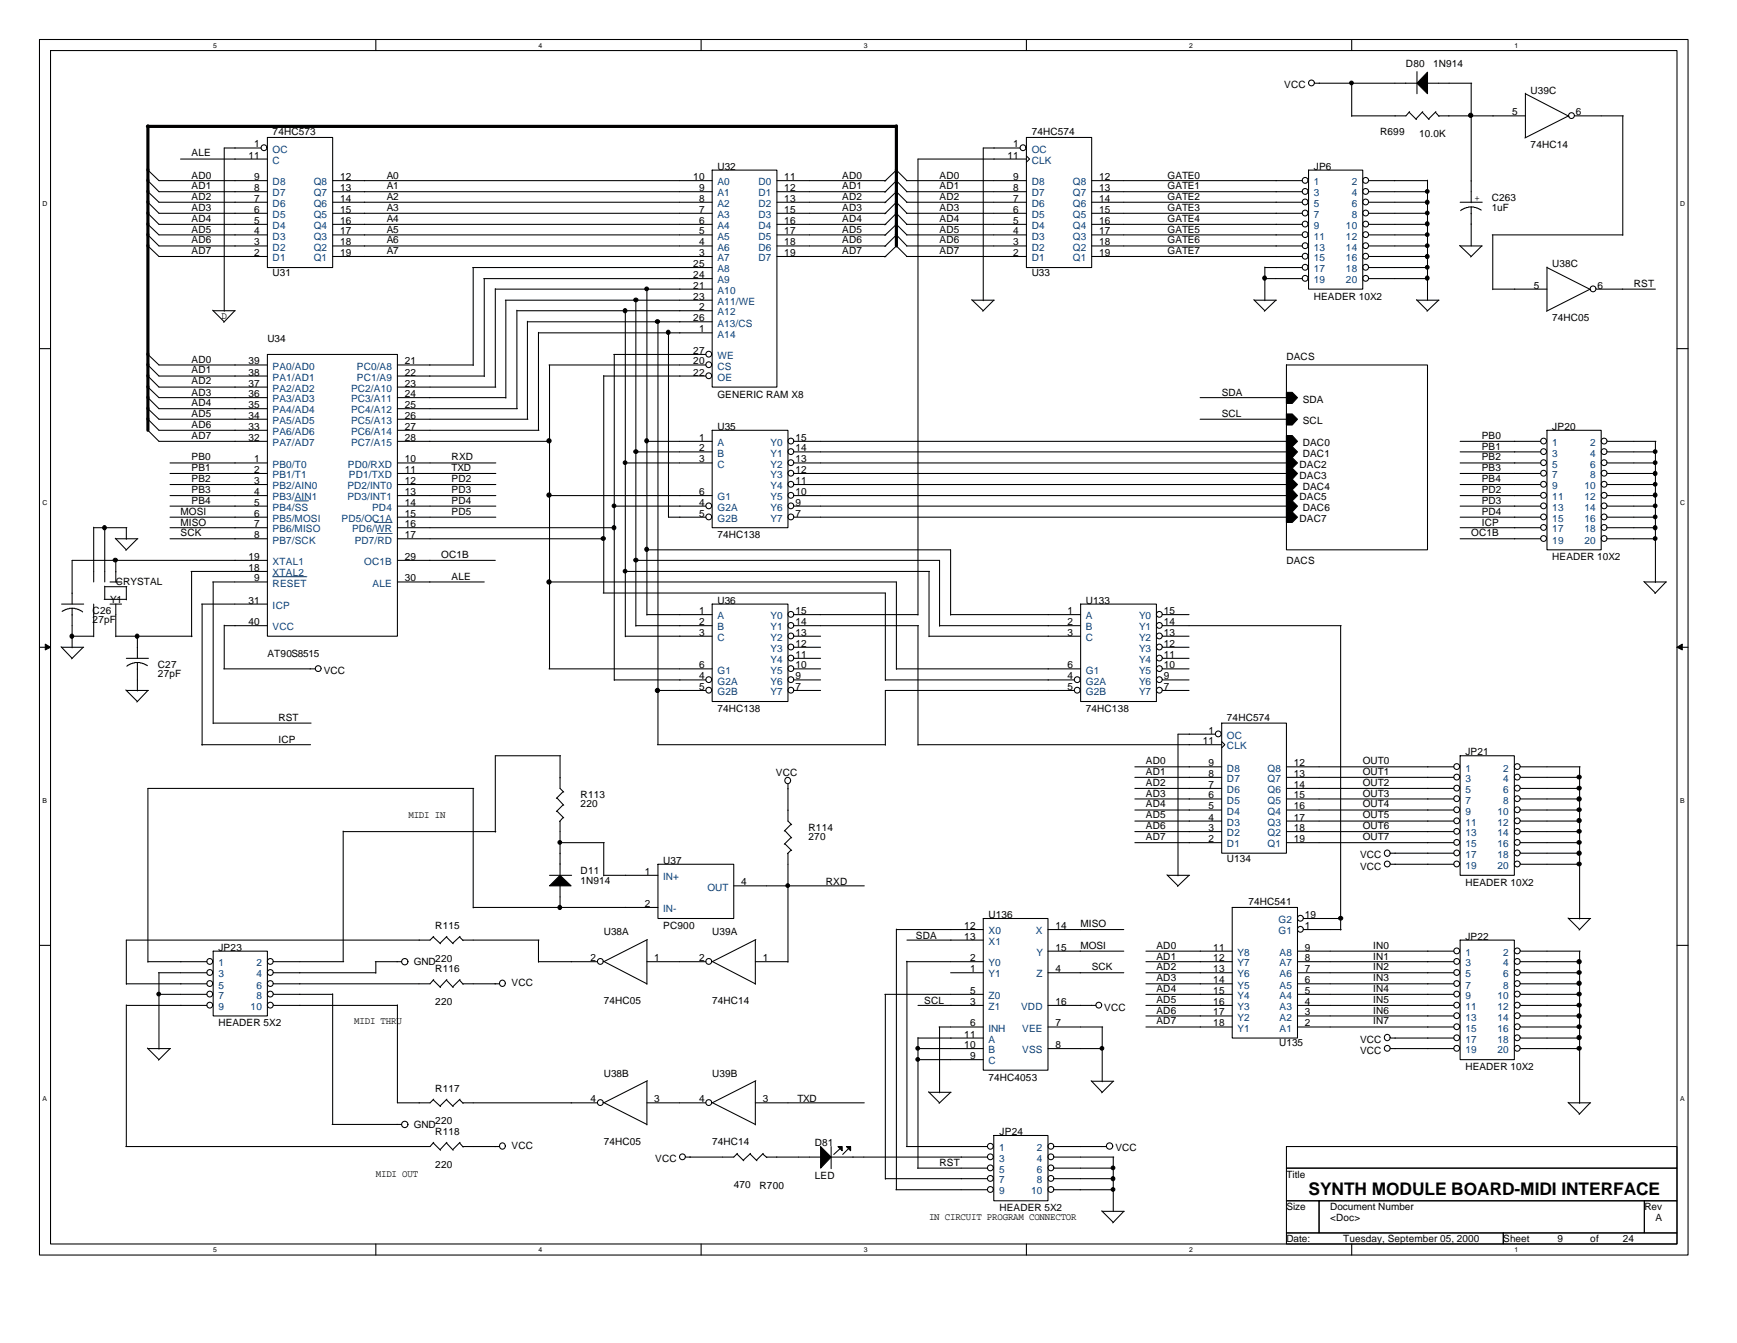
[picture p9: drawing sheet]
<svg xmlns="http://www.w3.org/2000/svg" width="279mm" height="216mm" viewBox="0 0 279 216" stroke-linecap="round" stroke-linejoin="round" font-family="sans-serif">
<defs><g id="words">
<text font-size="2.8" x="210.5" y="192.1">SYNTH MODULE BOARD-MIDI INTERFACE</text>
<g font-size="1.6">
<text x="226.1" y="10.8">D80</text>
<text x="230.5" y="10.8">1N914</text>
<text x="206.6" y="14.2">VCC</text>
<text x="246.2" y="15.1">U39C</text>
<text x="40.9" y="23.7">1</text>
<text x="43.9" y="21.7">74HC573</text>
<text x="163" y="23.7">1</text>
<text x="165.9" y="21.7">74HC574</text>
<text x="222" y="21.7">R699</text>
<text x="228.3" y="22">10.0K</text>
<text x="243.2" y="18.5">5</text>
<text x="246.2" y="23.8">74HC14</text>
<text x="253.5" y="18.5">6</text>
<text x="30.8" y="28.7">AD0</text>
<text x="30.8" y="25.1">ALE</text>
<text x="40" y="25.5">11</text>
<text x="40.9" y="29">9</text>
<text x="54.7" y="29">12</text>
<text x="62.2" y="28.7">A0</text>
<text x="111.5" y="29">10</text>
<text x="115.4" y="27.3">U32</text>
<text x="126.2" y="29">11</text>
<text x="135.5" y="28.7">AD0</text>
<text x="151.1" y="28.7">AD0</text>
<text x="162.1" y="25.5">11</text>
<text x="163" y="29">9</text>
<text x="176.8" y="29">12</text>
<text x="187.8" y="28.7">GATE0</text>
<text x="211.3" y="27.3">JP6</text>
<text x="30.8" y="30.4">AD1</text>
<text x="30.8" y="32.2">AD2</text>
<text x="30.8" y="33.9">AD3</text>
<text x="30.8" y="35.6">AD4</text>
<text x="40.9" y="36">5</text>
<text x="40.9" y="34.2">6</text>
<text x="40.9" y="32.4">7</text>
<text x="40.9" y="30.7">8</text>
<text x="54.7" y="36">16</text>
<text x="54.7" y="34.2">15</text>
<text x="54.7" y="32.4">14</text>
<text x="54.7" y="30.7">13</text>
<text x="62.2" y="30.4">A1</text>
<text x="62.2" y="32.2">A2</text>
<text x="62.2" y="35.6">A4</text>
<text x="62.2" y="33.9">A3</text>
<text x="112.4" y="30.7">9</text>
<text x="112.4" y="32.4">8</text>
<text x="112.4" y="34.2">7</text>
<text x="112.4" y="36">6</text>
<text x="126.2" y="30.7">12</text>
<text x="126.2" y="32.4">13</text>
<text x="126.2" y="34.2">15</text>
<text x="126.2" y="36">16</text>
<text x="135.5" y="30.4">AD1</text>
<text x="135.5" y="32.2">AD2</text>
<text x="135.5" y="33.9">AD3</text>
<text x="135.5" y="35.6">AD4</text>
<text x="151.1" y="30.4">AD1</text>
<text x="151.1" y="32.2">AD2</text>
<text x="151.1" y="33.9">AD3</text>
<text x="151.1" y="35.6">AD4</text>
<text x="163" y="36">5</text>
<text x="163" y="34.2">6</text>
<text x="163" y="32.4">7</text>
<text x="163" y="30.7">8</text>
<text x="176.8" y="36">16</text>
<text x="176.8" y="34.2">15</text>
<text x="176.8" y="32.4">14</text>
<text x="176.8" y="30.7">13</text>
<text x="187.8" y="30.4">GATE1</text>
<text x="187.8" y="32.2">GATE2</text>
<text x="187.8" y="33.9">GATE3</text>
<text x="187.8" y="35.6">GATE4</text>
<text x="237.2" y="32.3">+</text>
<text x="239.9" y="32.3">C263</text>
<text x="239.9" y="33.9">1uF</text>
<text x="30.8" y="37.4">AD5</text>
<text x="30.8" y="39.1">AD6</text>
<text x="30.8" y="40.9">AD7</text>
<text x="40.9" y="41.1">2</text>
<text x="40.9" y="39.5">3</text>
<text x="40.9" y="37.7">4</text>
<text x="54.7" y="41.1">19</text>
<text x="54.7" y="39.5">18</text>
<text x="54.7" y="37.7">17</text>
<text x="62.2" y="37.4">A5</text>
<text x="62.2" y="39.1">A6</text>
<text x="62.2" y="40.9">A7</text>
<text x="112.4" y="37.7">5</text>
<text x="112.4" y="39.5">4</text>
<text x="112.4" y="41.1">3</text>
<text x="126.2" y="37.7">17</text>
<text x="126.2" y="39.5">18</text>
<text x="126.2" y="41.1">19</text>
<text x="135.5" y="40.9">AD7</text>
<text x="135.5" y="37.4">AD5</text>
<text x="135.5" y="39.1">AD6</text>
<text x="151.1" y="37.4">AD5</text>
<text x="151.1" y="39.1">AD6</text>
<text x="151.1" y="40.9">AD7</text>
<text x="163" y="41.1">2</text>
<text x="163" y="39.5">3</text>
<text x="163" y="37.7">4</text>
<text x="176.8" y="41.1">19</text>
<text x="176.8" y="39.5">18</text>
<text x="176.8" y="37.7">17</text>
<text x="187.8" y="37.4">GATE5</text>
<text x="187.8" y="39.1">GATE6</text>
<text x="187.8" y="40.9">GATE7</text>
<text x="43.9" y="44.4">U31</text>
<text x="111.5" y="42.9">25</text>
<text x="111.5" y="44.7">24</text>
<text x="111.5" y="46.4">21</text>
<text x="165.9" y="44.4">U33</text>
<text x="246.7" y="46.4">5</text>
<text x="249.7" y="42.9">U38C</text>
<text x="257" y="46.4">6</text>
<text x="262.8" y="46.1">RST</text>
<text x="35.6" y="51.3">D</text>
<text x="111.5" y="48.2">23</text>
<text x="111.5" y="51.6">26</text>
<text x="112.4" y="49.9">2</text>
<text x="112.4" y="53.4">1</text>
<text x="211.3" y="48.2">HEADER 10X2</text>
<text x="249.7" y="51.6">74HC05</text>
<text x="30.8" y="58.3">AD0</text>
<text x="40" y="58.6">39</text>
<text x="43" y="55">U34</text>
<text x="65.1" y="58.6">21</text>
<text x="111.5" y="56.9">27</text>
<text x="111.5" y="58.6">20</text>
<text x="206.9" y="57.8">DACS</text>
<text x="30.8" y="60">AD1</text>
<text x="30.8" y="61.8">AD2</text>
<text x="30.8" y="63.6">AD3</text>
<text x="30.8" y="65.3">AD4</text>
<text x="40" y="60.4">38</text>
<text x="40" y="62.1">37</text>
<text x="40" y="63.8">36</text>
<text x="40" y="65.6">35</text>
<text x="65.1" y="60.4">22</text>
<text x="65.1" y="62.1">23</text>
<text x="65.1" y="63.8">24</text>
<text x="65.1" y="65.6">25</text>
<text x="111.5" y="60.4">22</text>
<text x="115.4" y="63.9">GENERIC RAM X8</text>
<text x="196.5" y="63.6">SDA</text>
<text x="209.5" y="64.8">SDA</text>
<text x="30.8" y="70.5">AD7</text>
<text x="30.8" y="67.1">AD5</text>
<text x="30.8" y="68.7">AD6</text>
<text x="40" y="67.3">34</text>
<text x="40" y="69.1">33</text>
<text x="40" y="70.9">32</text>
<text x="65.1" y="67.3">26</text>
<text x="65.1" y="69.1">27</text>
<text x="65.1" y="70.9">28</text>
<text x="112.4" y="70.9">1</text>
<text x="115.4" y="69.1">U35</text>
<text x="127.9" y="70.9">15</text>
<text x="196.5" y="67.1">SCL</text>
<text x="209.5" y="68.2">SCL</text>
<text x="209.5" y="71.7">DAC0</text>
<text x="238.3" y="70.5">PB0</text>
<text x="249.7" y="69.1">JP20</text>
<text x="30.8" y="74">PB0</text>
<text x="30.8" y="75.8">PB1</text>
<text x="30.8" y="77.5">PB2</text>
<text x="40.9" y="74.3">1</text>
<text x="40.9" y="76">2</text>
<text x="40.9" y="77.8">3</text>
<text x="65.1" y="74.3">10</text>
<text x="65.1" y="76">11</text>
<text x="65.1" y="77.8">12</text>
<text x="72.6" y="77.5">PD2</text>
<text x="72.6" y="74">RXD</text>
<text x="72.6" y="75.8">TXD</text>
<text x="112.4" y="72.6">2</text>
<text x="112.4" y="74.3">3</text>
<text x="127.9" y="72.6">14</text>
<text x="127.9" y="74.3">13</text>
<text x="127.9" y="76">12</text>
<text x="127.9" y="77.8">11</text>
<text x="209" y="75.3">DAC2</text>
<text x="209" y="77">DAC3</text>
<text x="209.5" y="73.5">DAC1</text>
<text x="238.3" y="72.3">PB1</text>
<text x="238.3" y="74">PB2</text>
<text x="238.3" y="75.8">PB3</text>
<text x="238.3" y="77.5">PB4</text>
<text x="29" y="82.7">MOSI</text>
<text x="30.8" y="79.2">PB3</text>
<text x="30.8" y="81">PB4</text>
<text x="40.9" y="79.6">4</text>
<text x="40.9" y="81.3">5</text>
<text x="40.9" y="83.1">6</text>
<text x="65.1" y="79.6">13</text>
<text x="65.1" y="81.3">14</text>
<text x="65.1" y="83.1">15</text>
<text x="72.6" y="79.2">PD3</text>
<text x="72.6" y="81">PD4</text>
<text x="72.6" y="82.7">PD5</text>
<text x="112.4" y="79.6">6</text>
<text x="112.4" y="81.3">4</text>
<text x="112.4" y="83.1">5</text>
<text x="127.9" y="79.6">10</text>
<text x="127.9" y="81.3">9</text>
<text x="127.9" y="83.1">7</text>
<text x="209" y="80.4">DAC5</text>
<text x="209" y="84">DAC7</text>
<text x="209.5" y="78.7">DAC4</text>
<text x="209.5" y="82.2">DAC6</text>
<text x="238.3" y="79.2">PD2</text>
<text x="238.3" y="81">PD3</text>
<text x="238.3" y="82.7">PD4</text>
<text x="29" y="84.5">MISO</text>
<text x="29" y="86.2">SCK</text>
<text x="40.9" y="84.8">7</text>
<text x="40.9" y="86.5">8</text>
<text x="65.1" y="84.8">16</text>
<text x="65.1" y="86.5">17</text>
<text x="71" y="89.7">OC1B</text>
<text x="115.4" y="86.5">74HC138</text>
<text x="236.6" y="86.2">OC1B</text>
<text x="238.3" y="84.5">ICP</text>
<text x="18.6" y="94.1">CRYSTAL</text>
<text x="40" y="91.8">18</text>
<text x="40" y="90">19</text>
<text x="40.9" y="93.5">9</text>
<text x="65.1" y="90">29</text>
<text x="65.1" y="93.5">30</text>
<text x="72.6" y="93.2">ALE</text>
<text x="206.9" y="90.6">DACS</text>
<text x="249.7" y="90.1">HEADER 10X2</text>
<text x="14.9" y="98.6">C26</text>
<text x="14.9" y="100.2">27pF</text>
<text x="17.7" y="96.9">Y1</text>
<text x="40" y="97">31</text>
<text x="40" y="100.5">40</text>
<text x="112.4" y="98.7">1</text>
<text x="112.4" y="100.5">2</text>
<text x="115.4" y="97">U36</text>
<text x="127.9" y="98.7">15</text>
<text x="127.9" y="100.5">14</text>
<text x="171.7" y="98.7">1</text>
<text x="171.7" y="100.5">2</text>
<text x="174.7" y="97">U133</text>
<text x="187.2" y="98.7">15</text>
<text x="187.2" y="100.5">14</text>
<text x="25.4" y="107.4">C27</text>
<text x="43" y="105.6">AT90S8515</text>
<text x="112.4" y="102.2">3</text>
<text x="112.4" y="107.4">6</text>
<text x="127.9" y="102.2">13</text>
<text x="127.9" y="104">12</text>
<text x="127.9" y="105.7">11</text>
<text x="127.9" y="107.4">10</text>
<text x="171.7" y="102.2">3</text>
<text x="171.7" y="107.4">6</text>
<text x="187.2" y="102.2">13</text>
<text x="187.2" y="104">12</text>
<text x="187.2" y="105.7">11</text>
<text x="187.2" y="107.4">10</text>
<text x="25.4" y="108.9">27pF</text>
<text x="52.1" y="108.4">VCC</text>
<text x="112.4" y="109.2">4</text>
<text x="112.4" y="110.9">5</text>
<text x="127.9" y="109.2">9</text>
<text x="127.9" y="110.9">7</text>
<text x="171.7" y="109.2">4</text>
<text x="171.7" y="110.9">5</text>
<text x="187.2" y="109.2">9</text>
<text x="187.2" y="110.9">7</text>
<text x="44.8" y="119.4">ICP</text>
<text x="44.8" y="115.9">RST</text>
<text x="115.4" y="114.5">74HC138</text>
<text x="174.7" y="114.5">74HC138</text>
<text x="193.5" y="119.6">11</text>
<text x="194.4" y="117.9">1</text>
<text x="197.4" y="115.9">74HC574</text>
<text x="124.8" y="124.8">VCC</text>
<text x="184.3" y="122.9">AD0</text>
<text x="184.3" y="124.6">AD1</text>
<text x="194.4" y="124.9">8</text>
<text x="194.4" y="123.2">9</text>
<text x="208.1" y="124.9">13</text>
<text x="208.1" y="123.2">12</text>
<text x="219.2" y="122.9">OUT0</text>
<text x="219.2" y="124.6">OUT1</text>
<text x="235.7" y="121.4">JP21</text>
<text x="65.7" y="131.6">MIDI IN</text>
<text x="93.4" y="128.3">R113</text>
<text x="93.4" y="129.8">220</text>
<text x="184.3" y="126.3">AD2</text>
<text x="184.3" y="128.1">AD3</text>
<text x="184.3" y="129.8">AD4</text>
<text x="184.3" y="131.6">AD5</text>
<text x="194.4" y="131.9">4</text>
<text x="194.4" y="130.1">5</text>
<text x="194.4" y="128.4">6</text>
<text x="194.4" y="126.7">7</text>
<text x="208.1" y="131.9">17</text>
<text x="208.1" y="130.1">16</text>
<text x="208.1" y="128.4">15</text>
<text x="208.1" y="126.7">14</text>
<text x="219.2" y="126.3">OUT2</text>
<text x="219.2" y="128.1">OUT3</text>
<text x="219.2" y="129.8">OUT4</text>
<text x="219.2" y="131.6">OUT5</text>
<text x="130" y="133.5">R114</text>
<text x="130" y="135">270</text>
<text x="184.3" y="133.3">AD6</text>
<text x="184.3" y="135">AD7</text>
<text x="194.4" y="135.4">2</text>
<text x="194.4" y="133.6">3</text>
<text x="208.1" y="135.4">19</text>
<text x="208.1" y="133.6">18</text>
<text x="219.2" y="133.3">OUT6</text>
<text x="219.2" y="135">OUT7</text>
<text x="93.4" y="140.5">D11</text>
<text x="93.4" y="142.1">1N914</text>
<text x="103.7" y="140.6">1</text>
<text x="106.7" y="138.9">U37</text>
<text x="119.2" y="142.3">4</text>
<text x="132.8" y="142.2">RXD</text>
<text x="197.4" y="138.5">U134</text>
<text x="218.8" y="138">VCC</text>
<text x="218.8" y="139.8">VCC</text>
<text x="235.7" y="142.4">HEADER 10X2</text>
<text x="70" y="149.4">R115</text>
<text x="103.7" y="145.8">2</text>
<text x="106.7" y="149.4">PC900</text>
<text x="155.1" y="149.4">12</text>
<text x="159" y="147.6">U136</text>
<text x="169.8" y="149.4">14</text>
<text x="173.8" y="149">MISO</text>
<text x="200.8" y="145.5">74HC541</text>
<text x="209.9" y="149.4">1</text>
<text x="209.9" y="147.6">19</text>
<text x="35.1" y="152.8">JP23</text>
<text x="66.5" y="155.1">GND</text>
<text x="70" y="154.6">220</text>
<text x="95" y="154.5">2</text>
<text x="97.1" y="150.4">U38A</text>
<text x="105.2" y="154.5">1</text>
<text x="112.4" y="154.5">2</text>
<text x="114.6" y="150.4">U39A</text>
<text x="122.7" y="154.5">1</text>
<text x="147.3" y="151">SDA</text>
<text x="155.1" y="151">13</text>
<text x="156" y="154.5">2</text>
<text x="169.8" y="152.8">15</text>
<text x="173.8" y="152.5">MOSI</text>
<text x="175.6" y="156">SCK</text>
<text x="186" y="152.5">AD0</text>
<text x="186" y="154.3">AD1</text>
<text x="186" y="156">AD2</text>
<text x="195.2" y="154.5">12</text>
<text x="195.2" y="152.8">11</text>
<text x="209.9" y="154.5">8</text>
<text x="209.9" y="152.8">9</text>
<text x="220.9" y="156">IN2</text>
<text x="220.9" y="152.5">IN0</text>
<text x="220.9" y="154.3">IN1</text>
<text x="235.7" y="151.1">JP22</text>
<text x="70" y="156.3">R116</text>
<text x="70" y="161.5">220</text>
<text x="82.3" y="158.6">VCC</text>
<text x="97.1" y="161.4">74HC05</text>
<text x="114.6" y="161.4">74HC14</text>
<text x="148.7" y="161.4">SCL</text>
<text x="156" y="156.3">1</text>
<text x="156" y="159.8">5</text>
<text x="156" y="161.5">3</text>
<text x="169.8" y="156.3">4</text>
<text x="169.8" y="161.5">16</text>
<text x="186" y="159.5">AD4</text>
<text x="186" y="161.2">AD5</text>
<text x="186" y="157.7">AD3</text>
<text x="195.2" y="161.5">16</text>
<text x="195.2" y="159.8">15</text>
<text x="195.2" y="158.1">14</text>
<text x="195.2" y="156.3">13</text>
<text x="209.9" y="161.5">4</text>
<text x="209.9" y="159.8">5</text>
<text x="209.9" y="158.1">6</text>
<text x="209.9" y="156.3">7</text>
<text x="220.9" y="161.2">IN5</text>
<text x="220.9" y="157.7">IN3</text>
<text x="220.9" y="159.5">IN4</text>
<text x="35.1" y="165">HEADER 5X2</text>
<text x="57" y="164.7">MIDI THRU</text>
<text x="155.1" y="166.8">11</text>
<text x="156" y="165">6</text>
<text x="169.8" y="165">7</text>
<text x="177.6" y="162.5">VCC</text>
<text x="186" y="164.7">AD7</text>
<text x="186" y="163">AD6</text>
<text x="195.2" y="165">18</text>
<text x="195.2" y="163.2">17</text>
<text x="209.9" y="165">2</text>
<text x="209.9" y="163.2">3</text>
<text x="218.8" y="167.6">VCC</text>
<text x="220.9" y="163">IN6</text>
<text x="220.9" y="164.7">IN7</text>
<text x="97.1" y="173.1">U38B</text>
<text x="114.6" y="173.1">U39B</text>
<text x="155.1" y="168.5">10</text>
<text x="156" y="170.3">9</text>
<text x="159" y="173.7">74HC4053</text>
<text x="169.8" y="168.5">8</text>
<text x="205.7" y="168.2">U135</text>
<text x="218.8" y="169.4">VCC</text>
<text x="235.7" y="172">HEADER 10X2</text>
<text x="70" y="175.5">R117</text>
<text x="95" y="177.2">4</text>
<text x="105.2" y="177.2">3</text>
<text x="112.4" y="177.2">4</text>
<text x="122.7" y="177.2">3</text>
<text x="128.3" y="177.1">TXD</text>
<text x="66.5" y="181.3">GND</text>
<text x="70" y="180.8">220</text>
<text x="70" y="182.5">R118</text>
<text x="82.3" y="184.7">VCC</text>
<text x="97.1" y="184.1">74HC05</text>
<text x="114.6" y="184.1">74HC14</text>
<text x="131.1" y="184.2">D81</text>
<text x="160.8" y="182.5">JP24</text>
<text x="179.4" y="185.1">VCC</text>
<text x="60.5" y="189.1">MIDI OUT</text>
<text x="70" y="187.7">220</text>
<text x="105.4" y="186.9">VCC</text>
<text x="118" y="191">470</text>
<text x="122.2" y="191.2">R700</text>
<text x="131.1" y="189.5">LED</text>
<text x="151.1" y="187.4">RST</text>
<text x="206.9" y="189.3">Title</text>
<text x="149.4" y="196.1">IN CIRCUIT PROGRAM CONNECTOR</text>
<text x="160.8" y="194.7">HEADER 5X2</text>
<text x="206.9" y="194.6">Size</text>
<text x="214" y="194.6">Document Number</text>
<text x="214" y="196.3">&lt;Doc&gt;</text>
<text x="264.5" y="194.6">Rev</text>
<text x="266.3" y="196.3">A</text>
<text x="206.9" y="199.7">Date:</text>
<text x="216.1" y="199.7">Tuesday, September 05, 2000</text>
<text x="241.8" y="199.7">Sheet</text>
<text x="250.5" y="199.7">9</text>
<text x="255.8" y="199.7">of</text>
<text x="261" y="199.7">24</text>
</g>
<g font-size="1.6" fill="#004080">
<text x="43.9" y="29.8">D8</text>
<text x="43.9" y="26.3">C</text>
<text x="43.9" y="24.6">OC</text>
<text x="50.5" y="29.8">Q8</text>
<text x="115.4" y="29.8">A0</text>
<text x="122" y="29.8">D0</text>
<text x="165.9" y="29.8">D8</text>
<text x="165.9" y="26.3">CLK</text>
<text x="165.9" y="24.6">OC</text>
<text x="172.6" y="29.8">Q8</text>
<text x="211.3" y="29.8">1</text>
<text x="217.4" y="29.8">2</text>
<text x="43.9" y="35.1">D5</text>
<text x="43.9" y="33.3">D6</text>
<text x="43.9" y="31.6">D7</text>
<text x="50.5" y="35.1">Q5</text>
<text x="50.5" y="33.3">Q6</text>
<text x="50.5" y="31.6">Q7</text>
<text x="115.4" y="31.6">A1</text>
<text x="115.4" y="33.3">A2</text>
<text x="115.4" y="35.1">A3</text>
<text x="122" y="31.6">D1</text>
<text x="122" y="33.3">D2</text>
<text x="122" y="35.1">D3</text>
<text x="165.9" y="35.1">D5</text>
<text x="165.9" y="33.3">D6</text>
<text x="165.9" y="31.6">D7</text>
<text x="172.6" y="35.1">Q5</text>
<text x="172.6" y="33.3">Q6</text>
<text x="172.6" y="31.6">Q7</text>
<text x="211.3" y="31.6">3</text>
<text x="211.3" y="33.3">5</text>
<text x="211.3" y="35.1">7</text>
<text x="217.4" y="31.6">4</text>
<text x="217.4" y="33.3">6</text>
<text x="217.4" y="35.1">8</text>
<text x="43.9" y="42">D1</text>
<text x="43.9" y="40.3">D2</text>
<text x="43.9" y="38.5">D3</text>
<text x="43.9" y="36.8">D4</text>
<text x="50.5" y="42">Q1</text>
<text x="50.5" y="40.3">Q2</text>
<text x="50.5" y="38.5">Q3</text>
<text x="50.5" y="36.8">Q4</text>
<text x="115.4" y="36.8">A4</text>
<text x="115.4" y="38.5">A5</text>
<text x="115.4" y="40.3">A6</text>
<text x="115.4" y="42">A7</text>
<text x="122" y="36.8">D4</text>
<text x="122" y="38.5">D5</text>
<text x="122" y="40.3">D6</text>
<text x="122" y="42">D7</text>
<text x="165.9" y="42">D1</text>
<text x="165.9" y="40.3">D2</text>
<text x="165.9" y="38.5">D3</text>
<text x="165.9" y="36.8">D4</text>
<text x="172.6" y="42">Q1</text>
<text x="172.6" y="40.3">Q2</text>
<text x="172.6" y="38.5">Q3</text>
<text x="172.6" y="36.8">Q4</text>
<text x="211.3" y="36.8">9</text>
<text x="211.3" y="38.5">11</text>
<text x="211.3" y="40.3">13</text>
<text x="211.3" y="42">15</text>
<text x="216.5" y="36.8">10</text>
<text x="216.5" y="38.5">12</text>
<text x="216.5" y="40.3">14</text>
<text x="216.5" y="42">16</text>
<text x="115.4" y="43.8">A8</text>
<text x="115.4" y="45.6">A9</text>
<text x="115.4" y="47.2">A10</text>
<text x="211.3" y="43.8">17</text>
<text x="211.3" y="45.6">19</text>
<text x="216.5" y="43.8">18</text>
<text x="216.5" y="45.6">20</text>
<text x="115.4" y="49">A11/WE</text>
<text x="115.4" y="50.7">A12</text>
<text x="115.4" y="52.5">A13/CS</text>
<text x="43.9" y="59.4">PA0/AD0</text>
<text x="57.4" y="59.4">PC0/A8</text>
<text x="115.4" y="54.3">A14</text>
<text x="115.4" y="57.7">WE</text>
<text x="115.4" y="59.4">CS</text>
<text x="43.9" y="61.2">PA1/AD1</text>
<text x="43.9" y="63">PA2/AD2</text>
<text x="43.9" y="64.7">PA3/AD3</text>
<text x="56.5" y="63">PC2/A10</text>
<text x="56.5" y="64.7">PC3/A11</text>
<text x="57.4" y="61.2">PC1/A9</text>
<text x="115.4" y="61.2">OE</text>
<text x="43.9" y="66.5">PA4/AD4</text>
<text x="43.9" y="68.2">PA5/AD5</text>
<text x="43.9" y="69.9">PA6/AD6</text>
<text x="43.9" y="71.7">PA7/AD7</text>
<text x="56.5" y="66.5">PC4/A12</text>
<text x="56.5" y="68.2">PC5/A13</text>
<text x="56.5" y="69.9">PC6/A14</text>
<text x="56.5" y="71.7">PC7/A15</text>
<text x="115.4" y="71.7">A</text>
<text x="124" y="71.7">Y0</text>
<text x="249.7" y="71.7">1</text>
<text x="255.8" y="71.7">2</text>
<text x="43.9" y="75.2">PB0/T0</text>
<text x="43.9" y="76.9">PB1/T1</text>
<text x="56" y="75.2">PD0/RXD</text>
<text x="56.1" y="76.9">PD1/TXD</text>
<text x="115.4" y="73.4">B</text>
<text x="115.4" y="75.2">C</text>
<text x="124" y="73.4">Y1</text>
<text x="124" y="75.2">Y2</text>
<text x="124" y="76.9">Y3</text>
<text x="249.7" y="73.4">3</text>
<text x="249.7" y="75.2">5</text>
<text x="249.7" y="76.9">7</text>
<text x="255.8" y="73.4">4</text>
<text x="255.8" y="75.2">6</text>
<text x="255.8" y="76.9">8</text>
<text x="43.9" y="78.7">PB2/AIN0</text>
<text x="43.9" y="80.4">PB3/AIN1</text>
<text x="43.9" y="82.1">PB4/SS</text>
<text x="43.9" y="83.9">PB5/MOSI</text>
<text x="54.9" y="83.9">PD5/OC1A</text>
<text x="55.9" y="78.7">PD2/INT0</text>
<text x="55.9" y="80.4">PD3/INT1</text>
<text x="59.9" y="82.1">PD4</text>
<text x="115.4" y="80.4">G1</text>
<text x="115.4" y="82.1">G2A</text>
<text x="115.4" y="83.9">G2B</text>
<text x="124" y="78.7">Y4</text>
<text x="124" y="80.4">Y5</text>
<text x="124" y="82.1">Y6</text>
<text x="124" y="83.9">Y7</text>
<text x="249.7" y="78.7">9</text>
<text x="249.7" y="80.4">11</text>
<text x="249.7" y="82.1">13</text>
<text x="249.7" y="83.9">15</text>
<text x="254.8" y="78.7">10</text>
<text x="254.8" y="80.4">12</text>
<text x="254.8" y="82.1">14</text>
<text x="254.8" y="83.9">16</text>
<text x="43.9" y="85.6">PB6/MISO</text>
<text x="43.9" y="87.4">PB7/SCK</text>
<text x="56.6" y="85.6">PD6/WR</text>
<text x="57.1" y="87.4">PD7/RD</text>
<text x="249.7" y="85.6">17</text>
<text x="249.7" y="87.4">19</text>
<text x="254.8" y="85.6">18</text>
<text x="254.8" y="87.4">20</text>
<text x="43.9" y="94.3">RESET</text>
<text x="43.9" y="92.6">XTAL2</text>
<text x="43.9" y="90.8">XTAL1</text>
<text x="58.6" y="90.8">OC1B</text>
<text x="59.9" y="94.3">ALE</text>
<text x="43.9" y="97.9">ICP</text>
<text x="43.9" y="101.3">VCC</text>
<text x="115.4" y="99.6">A</text>
<text x="115.4" y="101.3">B</text>
<text x="124" y="99.6">Y0</text>
<text x="124" y="101.3">Y1</text>
<text x="174.7" y="99.6">A</text>
<text x="174.7" y="101.3">B</text>
<text x="183.2" y="99.6">Y0</text>
<text x="183.2" y="101.3">Y1</text>
<text x="115.4" y="103">C</text>
<text x="124" y="103">Y2</text>
<text x="124" y="104.8">Y3</text>
<text x="124" y="106.6">Y4</text>
<text x="174.7" y="103">C</text>
<text x="183.2" y="103">Y2</text>
<text x="183.2" y="104.8">Y3</text>
<text x="183.2" y="106.6">Y4</text>
<text x="115.4" y="108.3">G1</text>
<text x="115.4" y="110.1">G2A</text>
<text x="115.4" y="111.8">G2B</text>
<text x="124" y="108.3">Y5</text>
<text x="124" y="110.1">Y6</text>
<text x="124" y="111.8">Y7</text>
<text x="174.7" y="108.3">G1</text>
<text x="174.7" y="110.1">G2A</text>
<text x="174.7" y="111.8">G2B</text>
<text x="183.2" y="108.3">Y5</text>
<text x="183.2" y="110.1">Y6</text>
<text x="183.2" y="111.8">Y7</text>
<text x="197.4" y="118.8">OC</text>
<text x="197.4" y="125.7">D7</text>
<text x="197.4" y="124">D8</text>
<text x="197.4" y="120.5">CLK</text>
<text x="203.9" y="125.7">Q7</text>
<text x="203.9" y="124">Q8</text>
<text x="235.7" y="124">1</text>
<text x="235.7" y="125.7">3</text>
<text x="241.8" y="124">2</text>
<text x="241.8" y="125.7">4</text>
<text x="197.4" y="131">D4</text>
<text x="197.4" y="129.2">D5</text>
<text x="197.4" y="127.5">D6</text>
<text x="203.9" y="131">Q4</text>
<text x="203.9" y="129.2">Q5</text>
<text x="203.9" y="127.5">Q6</text>
<text x="235.7" y="127.5">5</text>
<text x="235.7" y="129.2">7</text>
<text x="235.7" y="131">9</text>
<text x="240.9" y="131">10</text>
<text x="241.8" y="127.5">6</text>
<text x="241.8" y="129.2">8</text>
<text x="197.4" y="136.2">D1</text>
<text x="197.4" y="134.5">D2</text>
<text x="197.4" y="132.8">D3</text>
<text x="203.9" y="136.2">Q1</text>
<text x="203.9" y="134.5">Q2</text>
<text x="203.9" y="132.8">Q3</text>
<text x="235.7" y="132.8">11</text>
<text x="235.7" y="134.5">13</text>
<text x="235.7" y="136.2">15</text>
<text x="235.7" y="137.9">17</text>
<text x="240.9" y="132.8">12</text>
<text x="240.9" y="134.5">14</text>
<text x="240.9" y="136.2">16</text>
<text x="240.9" y="137.9">18</text>
<text x="106.7" y="141.5">IN+</text>
<text x="113.8" y="143.2">OUT</text>
<text x="235.7" y="139.7">19</text>
<text x="240.9" y="139.7">20</text>
<text x="106.7" y="146.6">IN-</text>
<text x="205.7" y="148.4">G2</text>
<text x="35.1" y="155.4">1</text>
<text x="41.2" y="155.4">2</text>
<text x="159" y="150.2">X0</text>
<text x="159" y="151.9">X1</text>
<text x="159" y="155.4">Y0</text>
<text x="166.6" y="150.2">X</text>
<text x="166.7" y="153.7">Y</text>
<text x="199.1" y="155.4">Y7</text>
<text x="199.1" y="153.7">Y8</text>
<text x="205.7" y="150.2">G1</text>
<text x="205.8" y="155.4">A7</text>
<text x="205.8" y="153.7">A8</text>
<text x="235.7" y="153.7">1</text>
<text x="235.7" y="155.4">3</text>
<text x="241.8" y="153.7">2</text>
<text x="241.8" y="155.4">4</text>
<text x="35.1" y="157.1">3</text>
<text x="35.1" y="158.9">5</text>
<text x="35.1" y="160.6">7</text>
<text x="41.2" y="157.1">4</text>
<text x="41.2" y="158.9">6</text>
<text x="41.2" y="160.6">8</text>
<text x="159" y="157.1">Y1</text>
<text x="159" y="160.6">Z0</text>
<text x="166.7" y="157.1">Z</text>
<text x="199.1" y="160.6">Y4</text>
<text x="199.1" y="158.9">Y5</text>
<text x="199.1" y="157.1">Y6</text>
<text x="205.8" y="160.6">A4</text>
<text x="205.8" y="158.9">A5</text>
<text x="205.8" y="157.1">A6</text>
<text x="235.7" y="157.1">5</text>
<text x="235.7" y="158.9">7</text>
<text x="235.7" y="160.6">9</text>
<text x="240.9" y="160.6">10</text>
<text x="241.8" y="157.1">6</text>
<text x="241.8" y="158.9">8</text>
<text x="35.1" y="162.4">9</text>
<text x="40.3" y="162.4">10</text>
<text x="159" y="162.4">Z1</text>
<text x="159" y="165.9">INH</text>
<text x="159" y="167.6">A</text>
<text x="164.3" y="162.4">VDD</text>
<text x="164.4" y="165.9">VEE</text>
<text x="199.1" y="165.9">Y1</text>
<text x="199.1" y="164.1">Y2</text>
<text x="199.1" y="162.4">Y3</text>
<text x="205.8" y="165.9">A1</text>
<text x="205.8" y="164.1">A2</text>
<text x="205.8" y="162.4">A3</text>
<text x="235.7" y="162.4">11</text>
<text x="235.7" y="164.1">13</text>
<text x="235.7" y="165.9">15</text>
<text x="235.7" y="167.6">17</text>
<text x="240.9" y="162.4">12</text>
<text x="240.9" y="164.1">14</text>
<text x="240.9" y="165.9">16</text>
<text x="240.9" y="167.6">18</text>
<text x="159" y="169.3">B</text>
<text x="159" y="171.1">C</text>
<text x="164.4" y="169.3">VSS</text>
<text x="235.7" y="169.3">19</text>
<text x="240.9" y="169.3">20</text>
<text x="160.7" y="185.1">1</text>
<text x="166.8" y="185.1">2</text>
<text x="160.7" y="186.8">3</text>
<text x="160.7" y="188.6">5</text>
<text x="160.7" y="190.2">7</text>
<text x="166.8" y="186.8">4</text>
<text x="166.8" y="188.6">6</text>
<text x="166.8" y="190.2">8</text>
<text x="160.7" y="192">9</text>
<text x="165.9" y="192">10</text>
</g>
<g font-size="1.1">
<text x="34.3" y="7.7">5</text>
<text x="86.6" y="7.7">4</text>
<text x="138.9" y="7.7">3</text>
<text x="191.3" y="7.7">2</text>
<text x="243.6" y="7.7">1</text>
<text x="6.9" y="33.2">D</text>
<text x="270.3" y="33.2">D</text>
<text x="6.9" y="81.1">C</text>
<text x="270.3" y="81.1">C</text>
<text x="6.9" y="129.1">B</text>
<text x="270.3" y="129.1">B</text>
<text x="6.9" y="177">A</text>
<text x="270.3" y="177">A</text>
<text x="34.3" y="201.3">5</text>
<text x="86.6" y="201.3">4</text>
<text x="138.9" y="201.3">3</text>
<text x="191.3" y="201.3">2</text>
<text x="243.6" y="201.3">1</text>
</g>
</g></defs>
<g fill="none" stroke="#000" stroke-width=".17">
<path d="M6.3 6.3h265.2v195.5h-265.2zM8.1 8.1h261.6v191.9h-261.6zM60.5 6.3v1.8M112.8 6.3v1.8M165.1 6.3v1.8M211.4 13.3a.47 .47 0 0 0-.7-.4 .47 .47 0 0 0 0 .8 .47 .47 0 0 0 .7-.4M211.5 13.4h16.4M217.4 6.3v1.8M217.4 13.4v5.3M226.7 18l1.1 1.2M226.7 17.9l-.6 .7h-8.7M227.9 11.5v3.6"/>
<path d="M228.8 18l1.1 1.2M228.9 17.9l-1.1 1.2M229.5 13.4h7.2M230.9 18l.6 .7M231 17.9l-1.2 1.2M231.4 18.6h14M236.6 13.4v19.2M245.4 15.1l7 3.6M245.4 15v7.1M252.3 18.6l-7 3.6M253.2 18.5a.47 .47 0 0 0-.7-.3 .47 .47 0 0 0 0 .8 .47 .47 0 0 0 .7-.4M253.3 18.6h7.8"/>
<path d="M261 18.6v19.2M23.7 37.7l1.9 1.8h17.4M23.7 30.7l1.9 1.8h17.4M23.7 27.3l1.9 1.7h17.4M23.7 29l1.9 1.8h17.4M23.7 32.4l1.9 1.9h17.4M23.7 34.2l1.9 1.9h17.4M23.7 36l1.9 1.8h17.4M23.7 39.5l1.9 1.7h17.4M29 25.6h14M42 23.8h-5.9v26.2M42.9 23.7a.47 .47 0 0 0-.7-.4 .47 .47 0 0 0 0 .8 .47 .47 0 0 0 .7-.4"/>
<path d="M43 22.1h10.5v20.9h-10.5zM53.5 39.5h61.1M53.5 32.5h61.1M53.5 29h61.1M53.5 30.8h61.1M53.5 34.3h61.1M53.5 36.1h61.1M53.5 37.8h61.1M114.6 27.3h10.4v34.9h-10.4zM125 39.5h17.5M125 32.5h17.5M125 29h17.5"/>
<path d="M125 30.8h17.5M125 34.3h17.5M125 36.1h17.5M125 37.8h17.5M144.1 27.3l1.8 1.7M144.1 29l1.8 1.8M144.1 30.7l1.8 1.8M144.1 32.4l1.8 1.9M144.1 34.2l1.8 1.9M144.1 36l1.8 1.8M144.1 37.7l1.8 1.8M144.1 39.5l1.8 1.7"/>
<path d="M144.2 27.3l-1.9 1.8M144.2 29l-1.9 1.9M144.2 30.8l-1.9 1.8M144.2 32.5l-1.9 1.9M144.2 34.3l-1.9 1.9M144.2 36.1l-1.9 1.7M144.2 37.8l-1.9 1.8M144.2 39.5l-1.9 1.8M145.8 39.5h19.3M145.8 32.5h19.3M145.8 29h19.3M145.8 30.8h19.3"/>
<path d="M145.8 34.3h19.3M145.8 36.1h19.3M145.8 37.8h19.3M164.1 23.8h-5.9v24.5M165 23.7a.47 .47 0 0 0-.7-.4 .47 .47 0 0 0 0 .8 .47 .47 0 0 0 .7-.4M165.1 22.1h10.5v20.9h-10.5zM165.1 25.1l.5 .5-.5 .5M165.1 25.6h-17.4v73.3M175.6 39.5h33.9M175.6 32.5h33.9M175.6 29h33.9M175.6 30.8h33.9"/>
<path d="M175.6 34.3h33.9M175.6 36.1h33.9M175.6 37.8h33.9M210.4 29a.47 .47 0 0 0-.7-.4 .47 .47 0 0 0 0 .8 .47 .47 0 0 0 .7-.4M210.4 30.7a.47 .47 0 0 0-.7-.3 .47 .47 0 0 0 0 .8 .47 .47 0 0 0 .7-.4M210.4 32.4a.47 .47 0 0 0-.7-.4 .47 .47 0 0 0 0 .8 .47 .47 0 0 0 .7-.3M210.4 34.2a.47 .47 0 0 0-.7-.4 .47 .47 0 0 0 0 .8 .47 .47 0 0 0 .7-.4M210.4 36a.47 .47 0 0 0-.7-.4 .47 .47 0 0 0 0 .8 .47 .47 0 0 0 .7-.4M210.4 37.7a.47 .47 0 0 0-.7-.4 .47 .47 0 0 0 0 .8 .47 .47 0 0 0 .7-.4M210.4 39.5a.47 .47 0 0 0-.7-.4 .47 .47 0 0 0 0 .8 .47 .47 0 0 0 .7-.4M210.5 27.3h8.7v19.2h-8.7zM220.1 29a.47 .47 0 0 0-.7-.4 .47 .47 0 0 0 0 .8 .47 .47 0 0 0 .7-.4"/>
<path d="M220.1 30.7a.47 .47 0 0 0-.7-.3 .47 .47 0 0 0 0 .8 .47 .47 0 0 0 .7-.4M220.1 32.4a.47 .47 0 0 0-.7-.4 .47 .47 0 0 0 0 .8 .47 .47 0 0 0 .7-.3M220.1 34.2a.47 .47 0 0 0-.7-.4 .47 .47 0 0 0 0 .8 .47 .47 0 0 0 .7-.4M220.1 36a.47 .47 0 0 0-.7-.4 .47 .47 0 0 0 0 .8 .47 .47 0 0 0 .7-.4M220.1 37.7a.47 .47 0 0 0-.7-.4 .47 .47 0 0 0 0 .8 .47 .47 0 0 0 .7-.4M220.1 39.5a.47 .47 0 0 0-.7-.4 .47 .47 0 0 0 0 .8 .47 .47 0 0 0 .7-.4M220.2 39.5h9.5M220.2 32.5h9.5M220.2 29h9.4M220.2 30.8h9.5M220.2 34.3h9.5M220.2 36.1h9.5"/>
<path d="M220.2 37.8h9.5M229.6 29v19.3M234.8 39.5l1.8 1.7M234.9 39.5h3.5M234.9 32.5h3.5M236.6 33.3l.8 .1 .9 .4M236.6 33.3l-1 .1-.7 .5M236.6 33.3v6.2M238.3 39.5l-1.7 1.8M240 37.8h21M240.1 37.8v8.8M6.3 56h1.8"/>
<path d="M23.7 56.9l1.9 1.8h17.4M23.7 58.6l1.9 1.9h17.4M34.2 49.9l1.9 1.8M34.3 50h3.5M37.8 50l-1.8 1.8M43 57h20.9v45.3h-20.9zM53.5 41.2h61.1M63.9 58.7h12.2M76 43h38.6M76.1 43v15.8M77.8 44.8h36.8M77.9 44.8v15.7"/>
<path d="M79.7 46.5h34.9M79.7 46.4v15.8M81.3 48.3h33.3M81.4 48.3v15.7M83.1 50h31.5M83.1 49.9v15.8M84.8 51.7h29.8M84.8 51.6v15.8M86.6 53.5h28M86.6 53.4v15.8M88.3 58.7h25.2M88.4 58.7v48.8"/>
<path d="M98.7 57h14.8M98.8 57v52.4M100.6 49.9v52.5M102.3 48.2v52.5M104.1 46.4v52.5M105.8 51.7v68M107.5 53.4v29.7h6M114.5 56.9a.47 .47 0 0 0-.7-.4 .47 .47 0 0 0 0 .8 .47 .47 0 0 0 .7-.4M114.5 58.6a.47 .47 0 0 0-.7-.4 .47 .47 0 0 0 0 .8 .47 .47 0 0 0 .7-.4M125 41.2h17.5M145.8 41.2h19.3M156.3 48.2l1.9 1.8"/>
<path d="M156.4 48.3h3.5M159.9 48.3l-1.8 1.7M175.6 41.2h33.9M201.7 48.2l1.8 1.8M201.8 48.3h3.5M203.4 44.8h6.1M203.5 43h6M203.5 42.9v5.4M205.2 48.3l-1.8 1.7M206.9 58.7h22.7v29.7h-22.7zM210.4 41.1a.47 .47 0 0 0-.7-.3 .47 .47 0 0 0 0 .8 .47 .47 0 0 0 .7-.4M210.4 42.9a.47 .47 0 0 0-.7-.4 .47 .47 0 0 0 0 .8 .47 .47 0 0 0 .7-.3"/>
<path d="M210.4 44.7a.47 .47 0 0 0-.7-.4 .47 .47 0 0 0 0 .8 .47 .47 0 0 0 .7-.4M220.1 41.1a.47 .47 0 0 0-.7-.3 .47 .47 0 0 0 0 .8 .47 .47 0 0 0 .7-.4M220.1 42.9a.47 .47 0 0 0-.7-.4 .47 .47 0 0 0 0 .8 .47 .47 0 0 0 .7-.3M220.1 44.7a.47 .47 0 0 0-.7-.4 .47 .47 0 0 0 0 .8 .47 .47 0 0 0 .7-.4M220.2 41.2h9.5M220.2 43h9.5M220.2 44.8h9.5M227.8 48.2l1.8 1.8M227.9 48.3h3.6M231.4 48.3l-1.9 1.7M240.1 46.5h8.7M248.8 43l7.1 3.6"/>
<path d="M248.8 42.9v7.1M255.8 46.5l-7 3.5M256.7 46.4a.47 .47 0 0 0-.7-.4 .47 .47 0 0 0 0 .8 .47 .47 0 0 0 .7-.4M256.8 46.5h9.5M269.7 56h1.8M23.7 60.4l1.9 1.8h17.4M23.7 62.1l1.9 1.8h17.4M23.7 63.8l1.9 1.9h17.4M23.7 65.6l1.9 1.8h17.4M23.7 67.3l1.9 1.9h17.4M23.7 69.1l1.9 1.9h17.4M27.3 74.4h15.7"/>
<path d="M27.3 76.1h15.7M27.3 77.9h15.7M27.3 79.7h15.7M63.9 60.5h14M63.9 62.2h15.9M63.9 63.9h17.5M63.9 65.7h19.3M63.9 67.4h21M63.9 69.2h22.8M63.9 71h24.5M63.9 74.4h15.9M63.9 76.1h15.9"/>
<path d="M63.9 77.9h15.9M63.9 79.7h15.9M88.4 79.7h26.2M97.1 60.5h16.4M97.1 60.4v34.9M100.5 74.4h14.1M102.2 72.6h12.4M104 71h10.6M114.5 60.4a.47 .47 0 0 0-.7-.4 .47 .47 0 0 0 0 .8 .47 .47 0 0 0 .7-.4M114.6 69.2h12.1v15.6h-12.1zM127.7 70.9a.47 .47 0 0 0-.7-.4 .47 .47 0 0 0 0 .8 .47 .47 0 0 0 .7-.4M127.7 72.6a.47 .47 0 0 0-.7-.4 .47 .47 0 0 0 0 .8 .47 .47 0 0 0 .7-.4"/>
<path d="M127.7 74.3a.47 .47 0 0 0-.7-.3 .47 .47 0 0 0 0 .8 .47 .47 0 0 0 .7-.4M127.7 76a.47 .47 0 0 0-.7-.3 .47 .47 0 0 0 0 .8 .47 .47 0 0 0 .7-.4M127.7 77.8a.47 .47 0 0 0-.7-.4 .47 .47 0 0 0 0 .8 .47 .47 0 0 0 .7-.3M127.7 79.6a.47 .47 0 0 0-.7-.4 .47 .47 0 0 0 0 .8 .47 .47 0 0 0 .7-.4M127.8 71h79.2M127.8 74.4h79.2M127.8 76.1h79.2M127.8 77.9h79.2M127.8 79.7h79.2M127.8 72.6h79.2M193 63.9h14M193 67.4h14"/>
<path d="M234.9 71h12.9M234.9 74.4h12.9M234.9 76.1h12.9M234.9 77.9h12.9M234.9 79.7h12.9M234.9 72.6h12.9M248.8 70.9a.47 .47 0 0 0-.8-.4 .47 .47 0 0 0 0 .8 .47 .47 0 0 0 .8-.4M248.8 72.6a.47 .47 0 0 0-.8-.4 .47 .47 0 0 0 0 .8 .47 .47 0 0 0 .8-.4M248.8 74.3a.47 .47 0 0 0-.8-.3 .47 .47 0 0 0 0 .8 .47 .47 0 0 0 .8-.4M248.8 76a.47 .47 0 0 0-.8-.3 .47 .47 0 0 0 0 .8 .47 .47 0 0 0 .8-.4M248.8 77.8a.47 .47 0 0 0-.8-.4 .47 .47 0 0 0 0 .8 .47 .47 0 0 0 .8-.3M248.8 79.6a.47 .47 0 0 0-.8-.4 .47 .47 0 0 0 0 .8 .47 .47 0 0 0 .8-.4"/>
<path d="M248.8 69.2h8.8v19.2h-8.8zM258.5 70.9a.47 .47 0 0 0-.7-.4 .47 .47 0 0 0 0 .8 .47 .47 0 0 0 .7-.4M258.5 72.6a.47 .47 0 0 0-.7-.4 .47 .47 0 0 0 0 .8 .47 .47 0 0 0 .7-.4M258.5 74.3a.47 .47 0 0 0-.7-.3 .47 .47 0 0 0 0 .8 .47 .47 0 0 0 .7-.4M258.5 76a.47 .47 0 0 0-.7-.3 .47 .47 0 0 0 0 .8 .47 .47 0 0 0 .7-.4M258.5 77.8a.47 .47 0 0 0-.7-.4 .47 .47 0 0 0 0 .8 .47 .47 0 0 0 .7-.3M258.5 79.6a.47 .47 0 0 0-.7-.4 .47 .47 0 0 0 0 .8 .47 .47 0 0 0 .7-.4M258.6 71h7.8M258.6 74.4h7.8M258.6 76.1h7.8M258.6 77.9h7.8M258.6 79.7h7.8"/>
<path d="M258.6 72.6h7.8M266.3 71v22.6M9.9 97.1h3.6M11.6 97.8l1 .2 .7 .4M11.6 97.8l-.8 .1-.8 .4M11.6 97.8v6.3M15.1 84.8h5.3M15.1 84.8v8.8M15.1 97.1v5.3M16.8 96.4h3.5M16.8 94.3h3.6M16.8 84.8v8.8"/>
<path d="M16.8 94.2v2.2M17.7 93.6h1.9M17.7 97.1h1.9M18.5 86.5l1.8 1.9M18.6 86.6h3.6M18.6 90.1v3.5M18.6 97.1v5.3M20.3 84.8v1.9M20.3 94.3v2.1M22.1 86.6l-1.9 1.9M27.3 86.6h15.7M27.3 81.4h15.7"/>
<path d="M27.3 83.1h15.7M27.3 84.8h15.7M30.7 91.9h12.3M30.8 91.9v10.5M32.4 97.1h10.6M32.5 97.1v22.7M34.2 93.6h8.8M34.3 93.6v22.7M43 90.1h-31.4v7M63.9 93.6h14M63.9 86.6h33.3M63.9 90.1h15.8"/>
<path d="M63.9 81.4h15.9M63.9 83.1h15.9M63.9 84.8h35M88.3 93.6h55.9v14M97 95.3h45.4v14.1M98.8 81.4h14.7M100.6 91.9h48.9M102.2 90.1h48.9v10.6M104 88.4h48.9v10.5M104.1 98.8h10.5M114.5 81.3a.47 .47 0 0 0-.7-.4 .47 .47 0 0 0 0 .8 .47 .47 0 0 0 .7-.4M114.5 83.1a.47 .47 0 0 0-.7-.4 .47 .47 0 0 0 0 .8 .47 .47 0 0 0 .7-.4"/>
<path d="M114.6 97.1h12.1v15.7h-12.1zM127.7 81.3a.47 .47 0 0 0-.7-.4 .47 .47 0 0 0 0 .8 .47 .47 0 0 0 .7-.4M127.7 83.1a.47 .47 0 0 0-.7-.4 .47 .47 0 0 0 0 .8 .47 .47 0 0 0 .7-.4M127.7 98.7a.47 .47 0 0 0-.7-.4 .47 .47 0 0 0 0 .8 .47 .47 0 0 0 .7-.3M127.8 98.8h19.9M127.8 81.4h79.2M127.8 83.1h79.2M149.4 91.9v10.5M152.9 98.8h20.9M173.8 97.1h12.2v15.7h-12.2zM186.9 98.7a.47 .47 0 0 0-.7-.4 .47 .47 0 0 0 0 .8 .47 .47 0 0 0 .7-.3M187 98.8h4.3"/>
<path d="M234.9 86.6h12.9M234.9 81.4h12.9M234.9 83.1h12.9M234.9 84.8h12.9M248.8 81.3a.47 .47 0 0 0-.8-.4 .47 .47 0 0 0 0 .8 .47 .47 0 0 0 .8-.4M248.8 83.1a.47 .47 0 0 0-.8-.4 .47 .47 0 0 0 0 .8 .47 .47 0 0 0 .8-.4M248.8 84.8a.47 .47 0 0 0-.8-.4 .47 .47 0 0 0 0 .8 .47 .47 0 0 0 .8-.4M248.8 86.5a.47 .47 0 0 0-.8-.3 .47 .47 0 0 0 0 .8 .47 .47 0 0 0 .8-.4M258.5 81.3a.47 .47 0 0 0-.7-.4 .47 .47 0 0 0 0 .8 .47 .47 0 0 0 .7-.4M258.5 83.1a.47 .47 0 0 0-.7-.4 .47 .47 0 0 0 0 .8 .47 .47 0 0 0 .7-.4M258.5 84.8a.47 .47 0 0 0-.7-.4 .47 .47 0 0 0 0 .8 .47 .47 0 0 0 .7-.4M258.5 86.5a.47 .47 0 0 0-.7-.3 .47 .47 0 0 0 0 .8 .47 .47 0 0 0 .7-.4"/>
<path d="M258.6 86.6h7.8M258.6 81.4h7.8M258.6 83.1h7.8M258.6 84.8h7.8M264.4 93.5l1.9 1.8M264.5 93.6h3.6M268 93.6l-1.8 1.8M6.3 104.1h1.8M9.8 104l1.8 1.8M9.9 104.1h3.6M11.5 102.3h3.6M13.4 104.1l-1.9 1.8"/>
<path d="M18.6 102.3h12.3M20.2 110.9l1.9 1.9M20.3 111h3.6M20.3 105.8h3.6M22.1 106.5l.8 .1 .8 .4M22.1 106.5l-1 .2-.7 .4M22.1 102.3v3.5M22.1 106.5v4.6M23.8 111l-1.8 1.9M32.4 119.7h17.6M34.3 116.2h15.7M36 107.5h14.7"/>
<path d="M36.1 100.6h6.9M36.1 100.5v7M51.6 107.4a.47 .47 0 0 0-.7-.3 .47 .47 0 0 0 0 .8 .47 .47 0 0 0 .7-.4M88.3 107.5h26.3M98.8 109.3h14.7M100.6 102.3h14M102.3 100.6h12.3M105.7 119.7h36.7M105.8 111h7.7M114.5 109.2a.47 .47 0 0 0-.7-.4 .47 .47 0 0 0 0 .8 .47 .47 0 0 0 .7-.3M114.5 110.9a.47 .47 0 0 0-.7-.4 .47 .47 0 0 0 0 .8 .47 .47 0 0 0 .7-.3M127.7 100.5a.47 .47 0 0 0-.7-.4 .47 .47 0 0 0 0 .8 .47 .47 0 0 0 .7-.4"/>
<path d="M127.7 102.2a.47 .47 0 0 0-.7-.4 .47 .47 0 0 0 0 .8 .47 .47 0 0 0 .7-.4M127.7 104a.47 .47 0 0 0-.7-.4 .47 .47 0 0 0 0 .8 .47 .47 0 0 0 .7-.4M127.7 105.7a.47 .47 0 0 0-.7-.3 .47 .47 0 0 0 0 .8 .47 .47 0 0 0 .7-.4M127.7 107.4a.47 .47 0 0 0-.7-.3 .47 .47 0 0 0 0 .8 .47 .47 0 0 0 .7-.4M127.7 109.2a.47 .47 0 0 0-.7-.4 .47 .47 0 0 0 0 .8 .47 .47 0 0 0 .7-.3M127.7 110.9a.47 .47 0 0 0-.7-.4 .47 .47 0 0 0 0 .8 .47 .47 0 0 0 .7-.3M127.8 104.1h4.2M127.8 111h4.2M127.8 107.5h4.2M127.8 100.6h19.9M127.8 102.3h4.2M127.8 109.3h4.2"/>
<path d="M127.8 105.8h4.2M142.4 109.3h30.4M144.2 107.5h29.6M147.7 119.7h48.8M147.7 100.6v19.2M149.4 102.3h24.4M151.1 100.6h22.7M172.8 111h-30.4v8.8M173.7 109.2a.47 .47 0 0 0-.7-.4 .47 .47 0 0 0 0 .8 .47 .47 0 0 0 .7-.3M173.7 110.9a.47 .47 0 0 0-.7-.4 .47 .47 0 0 0 0 .8 .47 .47 0 0 0 .7-.3M186.9 100.5a.47 .47 0 0 0-.7-.4 .47 .47 0 0 0 0 .8 .47 .47 0 0 0 .7-.4M186.9 102.2a.47 .47 0 0 0-.7-.4 .47 .47 0 0 0 0 .8 .47 .47 0 0 0 .7-.4"/>
<path d="M186.9 104a.47 .47 0 0 0-.7-.4 .47 .47 0 0 0 0 .8 .47 .47 0 0 0 .7-.4M186.9 105.7a.47 .47 0 0 0-.7-.3 .47 .47 0 0 0 0 .8 .47 .47 0 0 0 .7-.4M186.9 107.4a.47 .47 0 0 0-.7-.3 .47 .47 0 0 0 0 .8 .47 .47 0 0 0 .7-.4M186.9 109.2a.47 .47 0 0 0-.7-.4 .47 .47 0 0 0 0 .8 .47 .47 0 0 0 .7-.3M186.9 110.9a.47 .47 0 0 0-.7-.4 .47 .47 0 0 0 0 .8 .47 .47 0 0 0 .7-.3M187 104.1h4.3M187 111h4.3M187 107.5h4.3M187 100.6h28.7M187 102.3h4.3M187 109.3h4.3M187 105.8h4.3"/>
<path d="M195.5 118h-6v22.8M196.4 117.9a.47 .47 0 0 0-.7-.3 .47 .47 0 0 0 0 .8 .47 .47 0 0 0 .7-.4M196.5 116.2h10.4v21h-10.4zM196.5 119.2l.5 .5-.5 .5M215.6 100.6v48.9M269.7 104.1h1.8M55.2 133.7h24.6M55.2 133.6v21M76.1 126.7v19.3M76.2 126.7h-52.4v28M89.6 128.3l1.1 1.2M89.6 130.4l1.1 1.1"/>
<path d="M90.1 135.5h7.1M90.1 121.5v5.2l.6 .6M90.1 132v8.7M90.2 121.5h-10.5v12.3M90.6 127.3l-1.1 1.1M90.6 129.4l-1.1 1.1M90.6 131.4l-.6 .7M97.1 135.5v5.3M105.8 138.9h12.2v8.8h-12.2zM126.2 133.5l1.1 1.2M126.2 135.6l1.1 1.1M126.7 126.1v5.9l.6 .6"/>
<path d="M126.7 137.2v17.5M127.3 132.5l-1.1 1.1M127.3 134.6l-1.1 1.1M127.3 136.7l-.6 .5M182.5 123.3h14M182.5 125h14M182.5 126.7h14M182.5 128.4h14M182.5 130.2h14M182.5 132h14M182.5 133.7h14M182.5 135.5h14"/>
<path d="M206.9 123.3h26.9M206.9 125h26.9M206.9 126.7h26.9M206.9 128.4h26.9M206.9 130.2h26.9M206.9 132h26.9M206.9 133.7h26.9M206.9 135.5h26.9M223.6 138.9a.47 .47 0 0 0-.7-.4 .47 .47 0 0 0 0 .8 .47 .47 0 0 0 .7-.4M223.7 137.2h10.1M223.7 138.9h10.1M234.8 123.2a.47 .47 0 0 0-.7-.4 .47 .47 0 0 0 0 .8 .47 .47 0 0 0 .7-.4"/>
<path d="M234.8 124.9a.47 .47 0 0 0-.7-.4 .47 .47 0 0 0 0 .8 .47 .47 0 0 0 .7-.4M234.8 126.7a.47 .47 0 0 0-.7-.4 .47 .47 0 0 0 0 .8 .47 .47 0 0 0 .7-.4M234.8 128.4a.47 .47 0 0 0-.7-.4 .47 .47 0 0 0 0 .8 .47 .47 0 0 0 .7-.4M234.8 130.1a.47 .47 0 0 0-.7-.3 .47 .47 0 0 0 0 .8 .47 .47 0 0 0 .7-.4M234.8 131.9a.47 .47 0 0 0-.7-.4 .47 .47 0 0 0 0 .8 .47 .47 0 0 0 .7-.3M234.8 133.6a.47 .47 0 0 0-.7-.4 .47 .47 0 0 0 0 .8 .47 .47 0 0 0 .7-.4M234.8 135.4a.47 .47 0 0 0-.7-.4 .47 .47 0 0 0 0 .8 .47 .47 0 0 0 .7-.4M234.8 137.1a.47 .47 0 0 0-.7-.4 .47 .47 0 0 0 0 .8 .47 .47 0 0 0 .7-.4M234.8 138.9a.47 .47 0 0 0-.7-.4 .47 .47 0 0 0 0 .8 .47 .47 0 0 0 .7-.4M234.9 121.5h8.7v19.2h-8.7zM244.5 123.2a.47 .47 0 0 0-.7-.4 .47 .47 0 0 0 0 .8 .47 .47 0 0 0 .7-.4M244.5 124.9a.47 .47 0 0 0-.7-.4 .47 .47 0 0 0 0 .8 .47 .47 0 0 0 .7-.4"/>
<path d="M244.5 126.7a.47 .47 0 0 0-.7-.4 .47 .47 0 0 0 0 .8 .47 .47 0 0 0 .7-.4M244.5 128.4a.47 .47 0 0 0-.7-.4 .47 .47 0 0 0 0 .8 .47 .47 0 0 0 .7-.4M244.5 130.1a.47 .47 0 0 0-.7-.3 .47 .47 0 0 0 0 .8 .47 .47 0 0 0 .7-.4M244.5 131.9a.47 .47 0 0 0-.7-.4 .47 .47 0 0 0 0 .8 .47 .47 0 0 0 .7-.3M244.5 133.6a.47 .47 0 0 0-.7-.4 .47 .47 0 0 0 0 .8 .47 .47 0 0 0 .7-.4M244.5 135.4a.47 .47 0 0 0-.7-.4 .47 .47 0 0 0 0 .8 .47 .47 0 0 0 .7-.4M244.5 137.1a.47 .47 0 0 0-.7-.4 .47 .47 0 0 0 0 .8 .47 .47 0 0 0 .7-.4M244.5 138.9a.47 .47 0 0 0-.7-.4 .47 .47 0 0 0 0 .8 .47 .47 0 0 0 .7-.4M244.6 137.2h9.6M244.6 138.9h9.6M244.6 123.3h9.6M244.6 125h9.6"/>
<path d="M244.6 126.7h9.6M244.6 128.4h9.6M244.6 130.2h9.6M244.6 132h9.6M244.6 133.7h9.6M244.6 135.5h9.6M254.1 123.3v24.4M6.3 152h1.8M20.3 158.2h13M23.8 154.6h9.5M25.5 159.9h7.8M25.5 156.4h7.8"/>
<path d="M25.6 156.4v12.3M34.2 154.5a.47 .47 0 0 0-.7-.4 .47 .47 0 0 0 0 .8 .47 .47 0 0 0 .7-.3M34.2 156.3a.47 .47 0 0 0-.7-.4 .47 .47 0 0 0 0 .8 .47 .47 0 0 0 .7-.4M34.2 158.1a.47 .47 0 0 0-.7-.4 .47 .47 0 0 0 0 .8 .47 .47 0 0 0 .7-.4M34.2 159.8a.47 .47 0 0 0-.7-.4 .47 .47 0 0 0 0 .8 .47 .47 0 0 0 .7-.4M34.3 152.9h8.7v10.4h-8.7zM43.9 154.5a.47 .47 0 0 0-.7-.4 .47 .47 0 0 0 0 .8 .47 .47 0 0 0 .7-.3M43.9 156.3a.47 .47 0 0 0-.7-.4 .47 .47 0 0 0 0 .8 .47 .47 0 0 0 .7-.4M43.9 158.1a.47 .47 0 0 0-.7-.4 .47 .47 0 0 0 0 .8 .47 .47 0 0 0 .7-.4M43.9 159.8a.47 .47 0 0 0-.7-.4 .47 .47 0 0 0 0 .8 .47 .47 0 0 0 .7-.4M44 154.6h11.3M44 159.9h9.5"/>
<path d="M44 156.4h16.5M53.5 159.8v21M60.4 154.6h4.2M60.5 154.6v1.9M69.7 150.6l1.2 1.1M69.7 157.6l1.2 1.2M69.8 157.5l-.6 .7h-25.2M69.8 150.5l-.6 .6h-48.9v7.1M71.8 150.6l1.1 1.1M71.8 157.6l1.1 1.2M71.9 150.5l-1.1 1.1M71.9 157.5l-1.1 1.2"/>
<path d="M73.9 150.6l.6 .6M73.9 157.6l.6 .6M74 150.5l-1.2 1.1M74 157.5l-1.2 1.2M74.4 158.2h5.9M74.4 151.1h12.3M76.1 145.9h29.7M86.6 154.6h9.5M86.6 151.1v3.6M88.4 140.7h3.5M90.1 142.3v3.6M97 154.6a.47 .47 0 0 1-.7 .3 .47 .47 0 0 1 0-.8 .47 .47 0 0 1 .7 .4l7.1 3.7"/>
<path d="M97.1 140.7h8.7M104.1 154.6h9.4M104.1 151.1v7.1M104.1 151l-7 3.6M114.5 154.6a.47 .47 0 0 1-.7 .3 .47 .47 0 0 1 0-.8 .47 .47 0 0 1 .7 .4l7 3.7M118 142.4h21M121.5 154.6h5.2M121.5 151.1v7.1M121.6 151l-7 3.6M142.3 159.9h15.9M142.4 159.9v29.7M144.2 149.4h14"/>
<path d="M144.2 149.4v41.9M145.8 154.6h12.4M145.9 151.1h12.3M145.9 154.5v29.8M152.9 156.4h5.3M158.2 147.7h10.4v24.3h-10.4zM168.6 156.4h12.2M168.6 152.9h12.2M168.6 149.4h12.2M184.3 154.6h13.9M184.3 158.2h13.9M184.3 159.9h13.9"/>
<path d="M184.3 156.4h13.9M184.3 152.9h13.9M187.7 140.6l1.8 1.8M187.8 140.7h3.5M191.3 140.7l-1.9 1.8M198.2 145.9h10.5v21h-10.5zM208.7 154.6h25.1M208.7 158.2h25.1M208.7 159.9h25.1M208.7 156.4h25.1M208.7 152.9h25.1M209.6 149.4a.47 .47 0 0 0-.7-.4 .47 .47 0 0 0 0 .8 .47 .47 0 0 0 .7-.4"/>
<path d="M209.6 147.6a.47 .47 0 0 0-.7-.4 .47 .47 0 0 0 0 .8 .47 .47 0 0 0 .7-.4M209.7 147.7h6M209.7 149.4h6M234.8 152.8a.47 .47 0 0 0-.7-.4 .47 .47 0 0 0 0 .8 .47 .47 0 0 0 .7-.3M234.8 154.5a.47 .47 0 0 0-.7-.4 .47 .47 0 0 0 0 .8 .47 .47 0 0 0 .7-.3M234.8 156.3a.47 .47 0 0 0-.7-.4 .47 .47 0 0 0 0 .8 .47 .47 0 0 0 .7-.4M234.8 158.1a.47 .47 0 0 0-.7-.4 .47 .47 0 0 0 0 .8 .47 .47 0 0 0 .7-.4M234.8 159.8a.47 .47 0 0 0-.7-.4 .47 .47 0 0 0 0 .8 .47 .47 0 0 0 .7-.4M234.9 151.1h8.7v19.2h-8.7zM244.5 152.8a.47 .47 0 0 0-.7-.4 .47 .47 0 0 0 0 .8 .47 .47 0 0 0 .7-.3M244.5 154.5a.47 .47 0 0 0-.7-.4 .47 .47 0 0 0 0 .8 .47 .47 0 0 0 .7-.3M244.5 156.3a.47 .47 0 0 0-.7-.4 .47 .47 0 0 0 0 .8 .47 .47 0 0 0 .7-.4"/>
<path d="M244.5 158.1a.47 .47 0 0 0-.7-.4 .47 .47 0 0 0 0 .8 .47 .47 0 0 0 .7-.4M244.5 159.8a.47 .47 0 0 0-.7-.4 .47 .47 0 0 0 0 .8 .47 .47 0 0 0 .7-.4M244.6 154.6h9.6M244.6 158.2h9.6M244.6 159.9h9.6M244.6 156.4h9.6M244.6 152.9h9.6M252.2 147.6l1.9 1.8M252.3 147.7h3.6M254.1 152.9v24.5M255.8 147.7l-1.8 1.8M269.7 152h1.8"/>
<path d="M20.3 161.6h13M20.3 161.5v22.8M23.7 168.5l1.9 1.8M23.8 168.6h3.6M27.3 168.6l-1.8 1.8M34.2 161.5a.47 .47 0 0 0-.7-.3 .47 .47 0 0 0 0 .8 .47 .47 0 0 0 .7-.4M43.9 161.5a.47 .47 0 0 0-.7-.3 .47 .47 0 0 0 0 .8 .47 .47 0 0 0 .7-.4M44 161.6h19.9M63.9 161.5v15.8h5.3l.6-.6M69.7 176.8l1.2 1.1M71.8 176.8l1.1 1.1M71.9 176.7l-1.1 1.1"/>
<path d="M73.9 176.8l.6 .6M74 176.7l-1.2 1.1M74.4 177.3h21.7M97 177.2a.47 .47 0 0 1-.7 .4 .47 .47 0 0 1 0-.8 .47 .47 0 0 1 .7 .4l7.1 3.6M104.1 177.3h9.4M104.1 173.8v7M104.1 173.7l-7 3.6M114.5 177.2a.47 .47 0 0 1-.7 .4 .47 .47 0 0 1 0-.8 .47 .47 0 0 1 .7 .4l7 3.6M121.5 177.3h17.5M121.5 173.8v7M121.6 173.7l-7 3.6M147.6 168.6h10.6"/>
<path d="M147.6 170.3h10.6M147.7 166.9h10.5M147.7 161.6h10.5M147.7 166.8v21M149.4 175.5l1.7 1.8M149.4 175.6h3.6M151 165.1h7.2M151.1 165.1v10.6M152.9 175.6l-1.9 1.8M168.6 168.6h8.8M168.6 161.6h7.7M168.6 165.1h8.8"/>
<path d="M175.5 173.7l1.8 1.9M175.6 173.8h3.6M177.2 161.5a.47 .47 0 0 0-.7-.3 .47 .47 0 0 0 0 .8 .47 .47 0 0 0 .7-.4M177.3 165.1v8.8M179.1 173.8l-1.9 1.9M184.3 161.6h13.9M184.3 165.1h13.9M184.3 163.3h13.9M208.7 161.6h25.1M208.7 165.1h25.1M208.7 163.3h25.1M223.6 168.5a.47 .47 0 0 0-.7-.4 .47 .47 0 0 0 0 .8 .47 .47 0 0 0 .7-.4"/>
<path d="M223.7 168.6h10.1M223.7 166.9h10.1M234.8 161.5a.47 .47 0 0 0-.7-.3 .47 .47 0 0 0 0 .8 .47 .47 0 0 0 .7-.4M234.8 163.2a.47 .47 0 0 0-.7-.3 .47 .47 0 0 0 0 .8 .47 .47 0 0 0 .7-.4M234.8 165a.47 .47 0 0 0-.7-.4 .47 .47 0 0 0 0 .8 .47 .47 0 0 0 .7-.3M234.8 166.8a.47 .47 0 0 0-.7-.4 .47 .47 0 0 0 0 .8 .47 .47 0 0 0 .7-.4M234.8 168.5a.47 .47 0 0 0-.7-.4 .47 .47 0 0 0 0 .8 .47 .47 0 0 0 .7-.4M244.5 161.5a.47 .47 0 0 0-.7-.3 .47 .47 0 0 0 0 .8 .47 .47 0 0 0 .7-.4M244.5 163.2a.47 .47 0 0 0-.7-.3 .47 .47 0 0 0 0 .8 .47 .47 0 0 0 .7-.4M244.5 165a.47 .47 0 0 0-.7-.4 .47 .47 0 0 0 0 .8 .47 .47 0 0 0 .7-.3M244.5 166.8a.47 .47 0 0 0-.7-.4 .47 .47 0 0 0 0 .8 .47 .47 0 0 0 .7-.4M244.5 168.5a.47 .47 0 0 0-.7-.4 .47 .47 0 0 0 0 .8 .47 .47 0 0 0 .7-.4"/>
<path d="M244.6 168.6h9.6M244.6 166.9h9.6M244.6 161.6h9.6M244.6 165.1h9.6M244.6 163.3h9.6M252.2 177.2l1.9 1.9M252.3 177.3h3.6M255.8 177.3l-1.8 1.9M53.4 180.8h11.2M60.5 200v1.8M69.7 183.7l1.2 1.2M69.8 183.6l-.6 .7h-49"/>
<path d="M71.8 183.7l1.1 1.2M71.9 183.6l-1.1 1.2M73.9 183.7l.6 .7M74 183.6l-1.2 1.2M74.4 184.3h5.9M110.2 185.9a.47 .47 0 0 0-.7-.4 .47 .47 0 0 0 0 .8 .47 .47 0 0 0 .7-.3M112.8 200v1.8M118.5 185.5l1.1 1.1M118.6 185.4l-.6 .6h-7.7M120.6 185.5l1.2 1.1M120.7 185.4l-1.2 1.1M122.7 185.5l.7 .6"/>
<path d="M122.8 185.4l-1.1 1.1M123.3 186h8.8M133.7 186h25.1M133.7 184.3v3.6M135.1 184.7l-1 .9M136.5 184.7l-.9 .9M142.4 189.5h16.4M144.1 191.3h14.7M145.8 184.3h13M147.6 187.8h11.2M159.8 184.2a.47 .47 0 0 0-.7-.3 .47 .47 0 0 0 0 .8 .47 .47 0 0 0 .7-.4M159.8 185.9a.47 .47 0 0 0-.7-.4 .47 .47 0 0 0 0 .8 .47 .47 0 0 0 .7-.3"/>
<path d="M159.8 187.7a.47 .47 0 0 0-.7-.4 .47 .47 0 0 0 0 .8 .47 .47 0 0 0 .7-.4M159.8 189.4a.47 .47 0 0 0-.7-.4 .47 .47 0 0 0 0 .8 .47 .47 0 0 0 .7-.4M159.8 191.2a.47 .47 0 0 0-.7-.4 .47 .47 0 0 0 0 .8 .47 .47 0 0 0 .7-.4M159.9 182.5h8.7v10.5h-8.7zM165.1 200v1.8M169.5 184.2a.47 .47 0 0 0-.7-.3 .47 .47 0 0 0 0 .8 .47 .47 0 0 0 .7-.4M169.5 185.9a.47 .47 0 0 0-.7-.4 .47 .47 0 0 0 0 .8 .47 .47 0 0 0 .7-.3M169.5 187.7a.47 .47 0 0 0-.7-.4 .47 .47 0 0 0 0 .8 .47 .47 0 0 0 .7-.4M169.5 189.4a.47 .47 0 0 0-.7-.4 .47 .47 0 0 0 0 .8 .47 .47 0 0 0 .7-.4M169.5 191.2a.47 .47 0 0 0-.7-.4 .47 .47 0 0 0 0 .8 .47 .47 0 0 0 .7-.4M169.6 184.3h8.4M169.6 186h9.6"/>
<path d="M169.6 187.8h9.6M169.6 189.5h9.6M169.6 191.3h9.5M177.2 194.6l1.9 1.9M177.3 194.7h3.5M179.1 186v8.7M180.8 194.7l-1.8 1.9M206.9 184.3h62.8v3.5h-62.8zM206.9 187.8h62.8v5.2h-62.8zM206.9 193h5.3v5.2h-5.3zM206.9 198.2h34.9v1.8h-34.9zM212.2 193h52.3v5.2h-52.3z"/>
<path d="M217.4 200v1.8M241.8 198.2h27.9v1.8h-27.9zM264.5 193h5.2v5.2h-5.2z"/>
<circle cx="126.7" cy="125.5" r=".49"/>
<circle cx="223.1" cy="137.2" r=".49"/>
<circle cx="65.1" cy="154.6" r=".51"/>
<circle cx="80.8" cy="158.1" r=".49"/>
<circle cx="223.1" cy="166.8" r=".49"/>
<circle cx="65.1" cy="180.8" r=".51"/>
<circle cx="80.8" cy="184.2" r=".49"/>
<circle cx="178.5" cy="184.2" r=".51"/>
</g>
<g fill="#000" stroke="#000" stroke-width=".16">
<path d="M7.3 103.5l.8 .6-.8 .4z" fill-rule="evenodd"/>
<path d="M269.7 104.1l.9-.6v1z" fill-rule="evenodd"/>
</g>
<g fill="#000" stroke="#000" stroke-width=".17">
<path d="M229.6 11.6v3.5l-1.7-1.7z" fill-rule="evenodd"/>
<path d="M206.9 63.1h1l.8 .8-.8 1h-1z" fill-rule="evenodd"/>
<path d="M206.9 66.5h1l.8 .9-.8 .9h-1z" fill-rule="evenodd"/>
<path d="M206.9 70h1l.8 1-.8 .8h-1z" fill-rule="evenodd"/>
<path d="M206.9 71.8h1l.8 .8-.8 1h-1z" fill-rule="evenodd"/>
<path d="M206.9 73.6h1l.8 .8-.8 .9h-1z" fill-rule="evenodd"/>
<path d="M206.9 75.3h1l.8 .8-.8 .9h-1z" fill-rule="evenodd"/>
<path d="M206.9 77h1l.8 .9-.8 .8h-1z" fill-rule="evenodd"/>
<path d="M206.9 78.7h1l.8 1-.8 .8h-1z" fill-rule="evenodd"/>
<path d="M206.9 80.5h1l.8 .9-.8 .9h-1z" fill-rule="evenodd"/>
<path d="M206.9 82.3h1l.8 .8-.8 .9h-1z" fill-rule="evenodd"/>
<path d="M88.4 142.4l1.7-1.7 1.8 1.7z" fill-rule="evenodd"/>
<path d="M132 184.3l1.7 1.7-1.7 1.8z" fill-rule="evenodd"/>
<path d="M134.8 184.3h.7v.7z" fill-rule="evenodd"/>
<path d="M136.1 184.3h.7v.7z" fill-rule="evenodd"/>
</g>
<path d="M43.9 92.7h5.5M47.4 80.5h2.2M60.3 84h2.8M60.7 85.8h2.4" fill="none" stroke="#004080" stroke-width=".16"/>
<path d="M23.7 20.3h120.5M23.8 20.2v49M144.2 20.2v19.3" fill="none" stroke="#000" stroke-width=".51"/>
<g fill="#000" stroke="#000" stroke-width=".17">
<circle cx="217.4" cy="13.3" r=".3"/>
<circle cx="236.6" cy="18.5" r=".34"/>
<circle cx="229.6" cy="36" r=".32"/>
<circle cx="229.6" cy="32.5" r=".32"/>
<circle cx="229.6" cy="37.7" r=".3"/>
<circle cx="229.6" cy="34.2" r=".3"/>
<circle cx="229.6" cy="39.5" r=".3"/>
<circle cx="229.6" cy="30.8" r=".3"/>
<circle cx="100.5" cy="50" r=".32"/>
<circle cx="102.3" cy="48.2" r=".32"/>
<circle cx="104" cy="46.4" r=".3"/>
<circle cx="105.8" cy="51.7" r=".32"/>
<circle cx="107.5" cy="53.4" r=".32"/>
<circle cx="203.4" cy="44.7" r=".32"/>
<circle cx="229.6" cy="41.2" r=".32"/>
<circle cx="229.6" cy="44.7" r=".32"/>
<circle cx="229.6" cy="43" r=".3"/>
<circle cx="88.3" cy="79.6" r=".34"/>
<circle cx="88.3" cy="70.9" r=".34"/>
<circle cx="100.5" cy="74.4" r=".3"/>
<circle cx="102.3" cy="72.6" r=".32"/>
<circle cx="104" cy="70.9" r=".32"/>
<circle cx="266.2" cy="76.1" r=".32"/>
<circle cx="266.2" cy="79.6" r=".32"/>
<circle cx="266.2" cy="72.6" r=".3"/>
<circle cx="266.2" cy="77.9" r=".3"/>
<circle cx="266.2" cy="74.4" r=".3"/>
<circle cx="16.8" cy="84.8" r=".32"/>
<circle cx="18.6" cy="90" r=".32"/>
<circle cx="88.3" cy="93.6" r=".34"/>
<circle cx="97" cy="86.6" r=".32"/>
<circle cx="98.7" cy="84.8" r=".32"/>
<circle cx="98.8" cy="81.3" r=".3"/>
<circle cx="100.5" cy="91.8" r=".3"/>
<circle cx="102.3" cy="90" r=".32"/>
<circle cx="104" cy="88.3" r=".32"/>
<circle cx="266.2" cy="84.8" r=".32"/>
<circle cx="266.2" cy="81.3" r=".3"/>
<circle cx="266.2" cy="83.1" r=".3"/>
<circle cx="266.2" cy="86.6" r=".3"/>
<circle cx="11.5" cy="102.3" r=".32"/>
<circle cx="22" cy="102.3" r=".32"/>
<circle cx="105.7" cy="111" r=".34"/>
<circle cx="90" cy="135.4" r=".3"/>
<circle cx="254" cy="137.2" r=".34"/>
<circle cx="254" cy="131.9" r=".34"/>
<circle cx="254" cy="128.4" r=".34"/>
<circle cx="254" cy="135.4" r=".32"/>
<circle cx="254" cy="133.6" r=".32"/>
<circle cx="254" cy="130.2" r=".32"/>
<circle cx="254" cy="138.9" r=".32"/>
<circle cx="254" cy="124.9" r=".32"/>
<circle cx="254" cy="126.7" r=".32"/>
<circle cx="25.5" cy="159.8" r=".3"/>
<circle cx="90" cy="145.9" r=".32"/>
<circle cx="126.7" cy="142.4" r=".3"/>
<circle cx="215.7" cy="147.6" r=".32"/>
<circle cx="254" cy="158.1" r=".34"/>
<circle cx="254" cy="154.6" r=".34"/>
<circle cx="254" cy="159.8" r=".32"/>
<circle cx="254" cy="156.3" r=".32"/>
<circle cx="147.6" cy="170.3" r=".3"/>
<circle cx="147.6" cy="168.5" r=".3"/>
<circle cx="177.3" cy="168.5" r=".3"/>
<circle cx="254" cy="163.3" r=".34"/>
<circle cx="254" cy="166.8" r=".34"/>
<circle cx="254" cy="161.6" r=".32"/>
<circle cx="254" cy="165.1" r=".32"/>
<circle cx="254" cy="168.5" r=".32"/>
<circle cx="179" cy="189.5" r=".32"/>
<circle cx="179" cy="191.2" r=".3"/>
<circle cx="179" cy="187.7" r=".3"/>
</g>
<use href="#words"/>
</svg>
